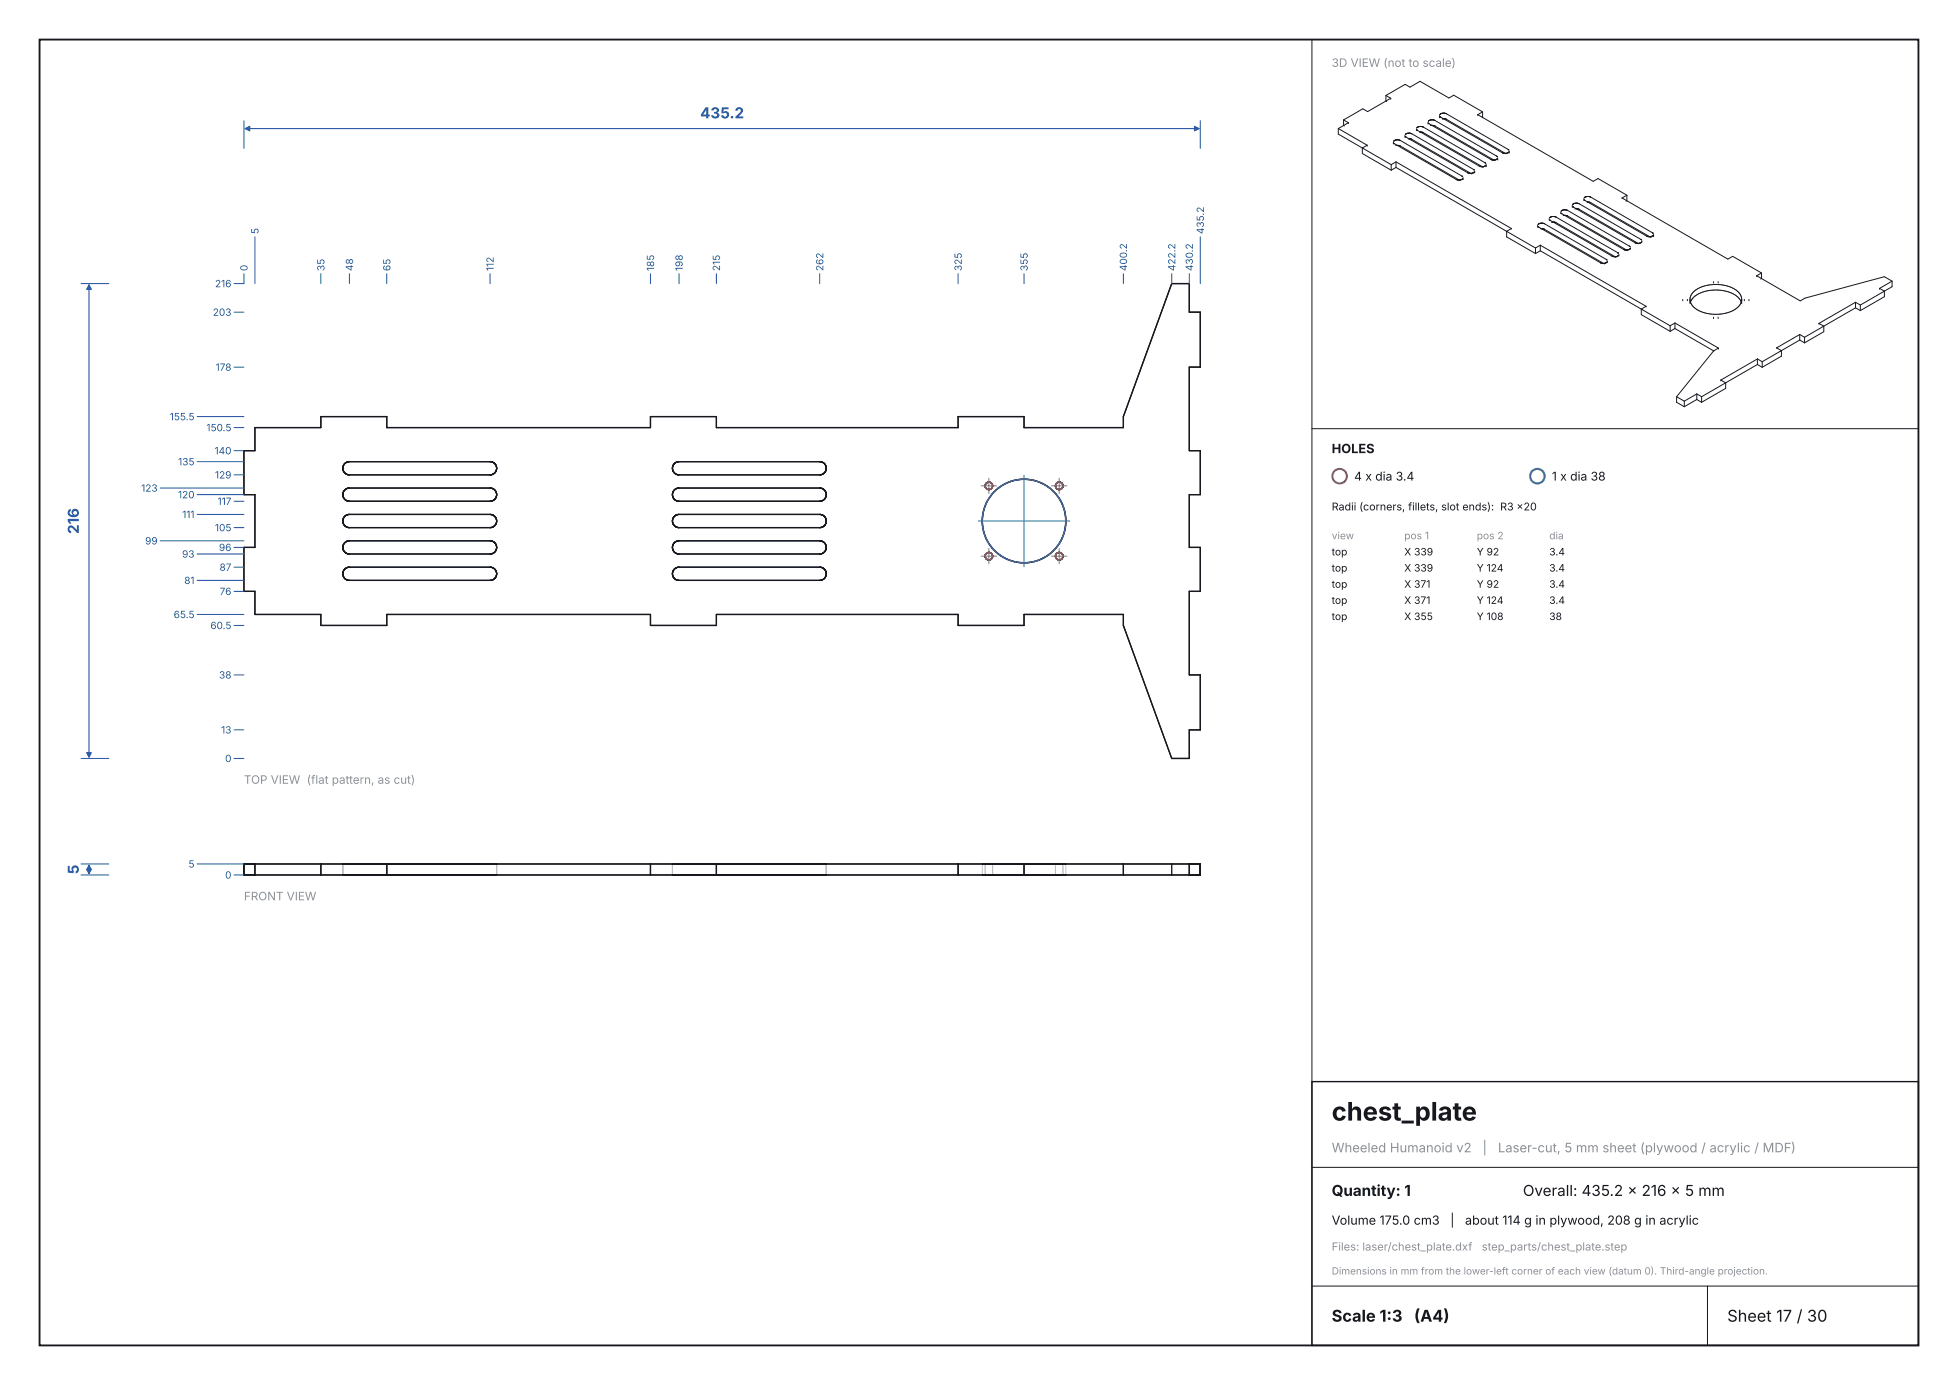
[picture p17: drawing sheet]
<svg xmlns="http://www.w3.org/2000/svg" width="297mm" height="210mm" viewBox="0 0 297 210" stroke-linecap="round" stroke-linejoin="round" font-family="sans-serif">
<defs><g id="words">
<text font-size="3.9" fill="#16181d" x="202" y="169.9">chest_plate</text>
<g font-size="2.5" fill="#16181d">
<text x="202" y="200.4">Scale 1:3</text>
<text x="214.5" y="200.4">(A4)</text>
<text x="262" y="200.4">Sheet 17 / 30</text>
</g>
<g font-size="2.3" fill="#1f4fa3">
<text x="106.2" y="17.9">435.2</text>
<text x="11.9" y="81" transform="rotate(-90 11.9 81)">216</text>
<text x="11.9" y="132.6" transform="rotate(-90 11.9 132.6)">5</text>
</g>
<g font-size="2.3" fill="#16181d">
<text x="202" y="181.3">Quantity: 1</text>
<text x="231" y="181.3">Overall: 435.2 x 216 x 5 mm</text>
</g>
<g font-size="2" fill="#8a8f98">
<text x="202" y="174.7">Wheeled Humanoid v2</text>
<text x="224.9" y="174.7">|</text>
<text x="227.2" y="174.7">Laser-cut, 5 mm sheet (plywood / acrylic / MDF)</text>
</g>
<g font-size="1.9" fill="#16181d">
<text x="202" y="68.7">HOLES</text>
<text x="202" y="185.7">Volume 175.0 cm3</text>
<text x="220" y="185.7">|</text>
<text x="222.2" y="185.7">about 114 g in plywood, 208 g in acrylic</text>
</g>
<g font-size="1.8" fill="#8a8f98">
<text x="202" y="10.1">3D VIEW (not to scale)</text>
<text x="37" y="118.8">TOP VIEW (flat pattern, as cut)</text>
<text x="37" y="136.5">FRONT VIEW</text>
</g>
<g font-size="1.8" fill="#16181d">
<text x="205.4" y="72.9">4 x dia 3.4</text>
<text x="235.4" y="72.9">1 x dia 38</text>
</g>
<g font-size="1.7" fill="#8a8f98">
<text x="202" y="189.6">Files: laser/chest_plate.dxf</text>
<text x="224.8" y="189.6">step_parts/chest_plate.step</text>
</g>
<g font-size="1.6" fill="#16181d">
<text x="202" y="77.4">Radii (corners, fillets, slot ends): R3 x20</text>
<text x="202" y="84.2">top</text>
<text x="202" y="86.7">top</text>
<text x="202" y="89.1">top</text>
<text x="213" y="84.2">X 339</text>
<text x="213" y="86.7">X 339</text>
<text x="213" y="89.1">X 371</text>
<text x="224" y="84.2">Y 92</text>
<text x="224" y="86.7">Y 124</text>
<text x="224" y="89.1">Y 92</text>
<text x="235" y="84.2">3.4</text>
<text x="235" y="86.7">3.4</text>
<text x="235" y="89.1">3.4</text>
<text x="202" y="91.6">top</text>
<text x="202" y="94">top</text>
<text x="213" y="91.6">X 371</text>
<text x="213" y="94">X 355</text>
<text x="224" y="91.6">Y 124</text>
<text x="224" y="94">Y 108</text>
<text x="235" y="91.6">3.4</text>
<text x="235" y="94">38</text>
</g>
<g font-size="1.6" fill="#8a8f98">
<text x="202" y="81.8">view</text>
<text x="213" y="81.8">pos 1</text>
<text x="224" y="81.8">pos 2</text>
<text x="235" y="81.8">dia</text>
</g>
<g font-size="1.5" fill="#1f4fa3">
<text x="39.2" y="35.5" transform="rotate(-90 39.2 35.5)">5</text>
<text x="182.6" y="35.5" transform="rotate(-90 182.6 35.5)">435.2</text>
<text x="37.6" y="41.1" transform="rotate(-90 37.6 41.1)">0</text>
<text x="49.2" y="41.1" transform="rotate(-90 49.2 41.1)">35</text>
<text x="53.6" y="41.1" transform="rotate(-90 53.6 41.1)">48</text>
<text x="59.2" y="41.1" transform="rotate(-90 59.2 41.1)">65</text>
<text x="74.9" y="41.1" transform="rotate(-90 74.9 41.1)">112</text>
<text x="99.2" y="41.1" transform="rotate(-90 99.2 41.1)">185</text>
<text x="103.6" y="41.1" transform="rotate(-90 103.6 41.1)">198</text>
<text x="109.2" y="41.1" transform="rotate(-90 109.2 41.1)">215</text>
<text x="124.9" y="41.1" transform="rotate(-90 124.9 41.1)">262</text>
<text x="145.9" y="41.1" transform="rotate(-90 145.9 41.1)">325</text>
<text x="155.9" y="41.1" transform="rotate(-90 155.9 41.1)">355</text>
<text x="171" y="41.1" transform="rotate(-90 171 41.1)">400.2</text>
<text x="178.3" y="41.1" transform="rotate(-90 178.3 41.1)">422.2</text>
<text x="181" y="41.1" transform="rotate(-90 181 41.1)">430.2</text>
<text x="32.3" y="47.9">203</text>
<text x="32.6" y="43.6">216</text>
<text x="32.7" y="56.2">178</text>
<text x="25.7" y="63.7">155.5</text>
<text x="31.3" y="65.4">150.5</text>
<text x="27" y="70.6">135</text>
<text x="32.5" y="68.9">140</text>
<text x="21.4" y="74.6">123</text>
<text x="27" y="75.6">120</text>
<text x="32.6" y="72.6">129</text>
<text x="33" y="76.6">117</text>
<text x="22" y="82.6">99</text>
<text x="27.6" y="78.6">111</text>
<text x="32.6" y="80.6">105</text>
<text x="33.2" y="83.6">96</text>
<text x="27.6" y="84.6">93</text>
<text x="27.9" y="88.6">81</text>
<text x="33.3" y="86.6">87</text>
<text x="26.3" y="93.7">65.5</text>
<text x="31.9" y="95.4">60.5</text>
<text x="33.3" y="90.2">76</text>
<text x="33.2" y="102.9">38</text>
<text x="33.5" y="111.2">13</text>
<text x="34.1" y="115.6">0</text>
<text x="28.6" y="131.6">5</text>
<text x="34.1" y="133.2">0</text>
</g>
<text font-size="1.5" fill="#8a8f98" x="202" y="193.3">Dimensions in mm from the lower-left corner of each view (datum 0). Third-angle projection.</text>
</g></defs>
<path d="M6 6h285v198h-285z" fill="none" stroke="#16181d" stroke-width=".28"/>
<circle cx="203.2" cy="72.2" r="1.1" fill="none" stroke="#d1495b" stroke-width=".32"/>
<circle cx="233.2" cy="72.2" r="1.1" fill="none" stroke="#1b9e77" stroke-width=".32"/>
<path d="M199 164h92v40h-92z" fill="none" stroke="#16181d" stroke-width=".21"/>
<g fill="none" stroke="#b9bdc6" stroke-width=".15" stroke-dasharray=".2 .1">
<path d="M38.7 132.6v-1.5M48.7 132.6v-1.5M52 132.6v-1.5M58.7 132.6v-1.5M75.3 132.6v-1.5M98.7 132.6v-1.5M102 132.6v-1.5M108.7 132.6v-1.5M125.3 132.6v-1.5M145.3 132.6v-1.5M149 132.6v-1.5M149.4 132.6v-1.5"/>
<path d="M150.6 132.6v-1.5M155.3 132.6v-1.5M160.1 132.6v-1.5M161.2 132.6v-1.5M161.7 132.6v-1.5M170.4 132.6v-1.5M177.7 132.6v-1.5M180.4 132.6v-1.5"/>
</g>
<g fill="none" stroke="#16181d" stroke-width=".19">
<path d="M38.7 64.8h10v-1.6h10v1.6h40v-1.6h10v1.6h36.6v-1.6h10v1.6h15.1v-1.6l7.3-20.2h2.7v4.3h1.7v8.4h-1.7v12.6h1.7v6.7h-1.7v8h1.7v6.7h-1.7v12.6h1.7v8.4h-1.7v4.3h-2.7l-7.3-20.2v-1.6h-15.1v1.6h-10v-1.6h-36.6v1.6h-10v-1.6h-40v1.6h-10v-1.6h-10v-3.5h-1.7v-6.7h1.7v-8h-1.7v-6.7h1.7zM52.3 70.3l.3-.2 .4-.1h21.4l.6 .3 .3 .3v.4l-.3 .7-.6 .3h-21.5l-.5-.2-.3-.4-.1-.6zM52.3 74.3l.3-.2 .4-.1h21.4l.6 .3 .3 .3v.4l-.3 .7-.6 .3h-21.5l-.5-.2-.3-.4-.1-.6zM52.3 78.3l.3-.2 .4-.1h21.4l.6 .3 .3 .3v.4l-.3 .7-.6 .3h-21.5l-.5-.2-.3-.4-.1-.6zM102.3 78.3l.3-.2 .4-.1h21.4l.6 .3 .3 .3v.4l-.3 .7-.6 .3h-21.4l-.6-.2-.3-.4-.1-.6zM102.3 74.3l.3-.2 .4-.1h21.4l.6 .3 .3 .3v.4l-.3 .7-.6 .3h-21.4l-.6-.2-.3-.4-.1-.6zM102.3 70.3l.3-.2 .4-.1h21.4l.6 .3 .3 .3v.4l-.3 .7-.6 .3h-21.4l-.6-.2-.3-.4-.1-.6zM149.4 73.7h.1M149.4 73.7v.1M149.4 73.6v.1M149.4 73.6h.1M149.4 73.8h.1"/>
<path d="M149.5 73.8v.1M149.5 73.9h.1M149.5 73.9v.1M149.5 74h.1M149.6 74v.1M149.6 73.3l-.2 .3M149.6 74.1h.1M149.6 73.3h.1M149.6 73.2v.1M149.6 73.2h.1M149.7 73.2h-.1M149.7 74.1h.1"/>
<path d="M149.7 73.2h.1M149.7 74.1v.1M149.7 74.2h.1M149.8 73.1l-.1 .1M149.8 74.2h.1M149.8 73.1h.1M149.9 73.1h-.1M149.9 73.1h.1M150 73.1h-.1M150 73.1h.1M150.1 73.1h.1M150.2 74.2h-.3"/>
<path d="M150.2 73.1h.1M150.2 74.2h.1M150.2 73.1l.1 .1M150.3 74.2h-.1M150.3 73.2h.1M150.3 74.1v.1M150.3 74.1h.1M150.4 74.1h-.1M150.4 73.2h.1M150.4 74.1h.1M150.4 73.2l.1 .3M150.4 74v.1"/>
<path d="M150.5 74h-.1M150.5 73.5h.1M150.5 73.5l.1 .1M150.5 73.8v.2M150.6 73.8h-.1M150.6 73.6h.1M150.6 73.6v.1M150.6 73.7v.1M150.6 73.7h.1M160.1 73.7h.1M160.1 73.7v.1M160.1 73.6v.1"/>
<path d="M160.1 73.6h.1M160.1 73.8h.1M160.1 73.8v.1M160.1 73.5v.1M160.1 73.5h.1M160.1 73.9h.1M160.2 73.4l-.1 .1M160.2 73.9v.1M160.2 73.4h.1M160.2 74h.1M160.2 74l.1 .1M160.3 73.3l-.1 .1"/>
<path d="M160.3 74.1h.1M160.3 73.3h.1M160.3 74.1l.2 .1M160.4 73.2l-.1 .1M160.4 73.2h.1M160.4 73.1v.1M160.5 73.1h-.1M160.5 73.1h.1M160.5 74.2h.1M160.6 73.1h-.1M160.6 74.2h.1M160.6 73.1h.1"/>
<path d="M160.7 73.1h.1M160.7 73.1h-.1M160.7 74.2h.1M160.8 74.2h-.1M160.8 73.1l.3 .2M160.8 74.2h.1M160.9 74.2h-.1M160.9 74.2h.1M161.1 73.3h.1M161.1 73.3l.1 .1M161.2 74l-.3 .2M161.2 73.4h.1"/>
<path d="M161.2 73.9v.1M161.2 73.4v.1M161.2 73.9h.1M161.2 73.5h.1M161.2 73.5v.2M161.2 73.8v.1M161.2 73.8h.1M161.2 73.7v.1M161.2 73.7h.1M52.3 82.3l.3-.2 .4-.1h21.4l.6 .3 .3 .3v.4l-.3 .7-.6 .3h-21.5l-.5-.2-.3-.4-.1-.6zM52.3 86.3l.3-.2 .4-.1h21.4l.6 .3 .3 .3v.4l-.3 .7-.6 .3h-21.5l-.5-.2-.3-.4-.1-.6zM102.3 86.3l.3-.2 .4-.1h21.4l.6 .3 .3 .3v.4l-.3 .7-.6 .3h-21.4l-.6-.2-.3-.4-.1-.6z"/>
<path d="M102.3 82.3l.3-.2 .4-.1h21.4l.6 .3 .3 .3v.4l-.3 .7-.6 .3h-21.4l-.6-.2-.3-.4-.1-.6zM149.4 84.4h.1M149.4 84.3v.1M149.4 84.4l.1 .1M149.4 84.2v.1M149.5 84.5h.1M149.5 84.5v.1M149.5 84.6h.1M149.5 84.1l-.1 .1M149.5 84.1h.1M149.5 84.6v.1M149.5 84.7l.2 .1"/>
<path d="M149.7 84.8h.1M149.7 84.8l.1 .1M149.8 84.9h.1M149.9 84.9h.1M149.9 83.8l-.4 .3M150 83.8h-.1M150 84.9h.1M150 83.8h.1M150.1 84.9h-.1M150.1 83.8h.1M150.2 84.9h-.1M150.2 83.8h.1"/>
<path d="M150.2 84.9h.1M150.2 83.8l.2 .1M150.3 84.8l-.1 .1M150.3 84.8h.1M150.4 84.7l-.1 .1M150.4 83.9v.1M150.4 84.7h.1M150.4 84l.1 .1M150.5 84.7h-.1M150.5 84.6v.1M150.5 84.1h.1M150.5 84.6h.1"/>
<path d="M150.5 84.1v.1M150.5 84.5v.1M150.5 84.2h.1M150.5 84.5h.1M150.6 84.2v.1M150.6 84.4l-.1 .1M150.6 84.3v.1M150.6 84.4h.1M160.1 84.4h.1M160.1 84.3v.1M160.1 84.4v.2M160.1 84.2v.1"/>
<path d="M160.1 84.2h.1M160.1 84.1v.1M160.1 84.6h.1M160.2 84.6h.1M160.2 84.6v.1M160.2 84.7l.1 .1M160.3 83.9l-.2 .2M160.3 84.8h.1M160.3 83.9h.1M160.4 83.9h-.1M160.4 83.8v.1M160.4 83.8h.1"/>
<path d="M160.4 84.8l.1 .1M160.5 83.8h-.1M160.5 84.9h.1M160.5 83.8h.1M160.6 83.8h-.1M160.6 83.8h.1M160.6 84.9h.1M160.7 83.8h.1M160.7 83.8h-.1M160.7 84.9h.1M160.8 84.9h-.1M160.8 83.8h.1"/>
<path d="M160.8 84.9h.1M160.9 84.9h-.1M160.9 83.8h.1M160.9 84.8v.1M160.9 84.8h.1M160.9 83.8l.1 .1M161 84.8h-.1M161 83.9h.1M161 84.8h.1M161.1 84.7l-.1 .1M161.1 83.9h.1M161.1 84.7h.1"/>
<path d="M161.1 83.9v.1M161.1 84h.1M161.1 84l.1 .1M161.2 84.1h.1M161.2 84.1v.1M161.2 84.5l-.1 .2M161.2 84.2h.1M161.2 84.5h.1M161.2 84.2v.1M161.2 84.4v.1M161.2 84.3v.1M161.2 84.4h.1"/>
<path d="M37 131h145.1v1.7h-145.1zM38.7 131v1.7M48.7 131v1.7M52 131v.1M58.7 131v1.7M75.3 131v.1M98.7 131v1.7M102 131v.1M108.7 131v1.7M125.3 131v.1M145.3 131v1.7M149 131v.1"/>
<path d="M149.4 131v.1M150.6 131v.1M155.3 131v1.7M160.1 131v.1M161.2 131v.1M161.7 131v.1M170.4 131v1.7M177.7 131v1.7M180.4 131v1.7"/>
<circle cx="155.3" cy="79" r="6.3"/>
</g>
<g fill="none" stroke="#1f4fa3" stroke-width=".15">
<path d="M37 18.3v4.2M182.1 18.3v4.2M38.7 35.9v7.1M182.1 35.9v7.1M12.3 43h4.2M35.5 55.7h1.5M35.5 47.3h1.5M37 41.5v1.5h-1.5M48.7 41.5v1.5M53 41.5v1.5M58.7 41.5v1.5M74.3 41.5v1.5"/>
<path d="M98.7 41.5v1.5M103 41.5v1.5M108.7 41.5v1.5M124.3 41.5v1.5M145.3 41.5v1.5M155.3 41.5v1.5M170.4 41.5v1.5M177.7 41.5v1.5M180.4 41.5v1.5M24.3 74h12.7M29.9 78h7.1M29.9 75h7.1"/>
<path d="M29.9 70h7.1M29.9 63.2h7.1M35.5 80h1.5M35.5 76h1.5M35.5 72h1.5M35.5 68.3h1.5M35.5 64.8h1.5M24.3 82h12.7M29.9 93.2h7.1M29.9 88h7.1M29.9 84h7.1M35.5 94.8h1.5"/>
<path d="M35.5 89.7h1.5M35.5 86h1.5M35.5 83h1.5M12.3 115h4.2M35.5 115h1.5M35.5 110.7h1.5M35.5 102.3h1.5M12.3 132.7h4.2M12.3 131h4.2M29.9 131h7.1M35.5 132.7h1.5"/>
</g>
<path d="M37.2 19.5h144.7M13.5 43.2v71.6M13.5 131.2v1.3" fill="none" stroke="#1f4fa3" stroke-width=".16"/>
<g fill="#1f4fa3" stroke="#1f4fa3" stroke-width=".16">
<path d="M181.2 19.1l.7 .4-.7 .4z"/>
<path d="M37.2 19.5l.7-.4v.8z"/>
<path d="M13.5 43.2l.4 .7h-.8z"/>
<path d="M13.1 114.1h.8l-.4 .7z"/>
<path d="M13.5 131.2l.4 .7h-.8z"/>
<path d="M13.1 131.8h.8l-.4 .7z"/>
</g>
<g fill="none" stroke="#16181d" stroke-width=".15">
<path d="M199 6v198M203 19.5v.8l8 4.7M203 19.5l4.4 2.5M203.8 18.2v.8l.1 .1M203.8 18.2l.7 .4M204.5 18.6l-1.5 .9M204.5 18.6v.1M210.2 14.5v.8l.1 .1M210.2 14.5l2.9-1.7 .8 .4 1.5-.9 4.4 2.6 .7-.5 4.4 2.6M210.2 14.5l.8 .4M211 14.9l-3.5 2-.8-.4-2.9 1.7M211 14.9v.1"/>
<path d="M214.9 19.5v.3M214.9 19.7l.1 .1M214.9 19.4h.1M215 19.3l-.1 .1M215 19.8h.1M215 19.3h.1M215 19.8l9.4 5.4M215.1 19.3h-.1M215.1 19.3h.1M215.1 19.2v.1M215.1 19.2h.1M215.2 19.2h-.1"/>
<path d="M215.3 19.2h-.1M215.4 19.2h-.1M215.4 19.2h.1M215.5 19.2h-.1M215.5 19.2h.1M215.6 19.2h.1M215.7 19.2h.1M215.8 19.2h.1M215.8 19.2l.1 .1M215.9 19.3l9.4 5.4M216.6 18.5v.3M216.7 18.7h.1"/>
<path d="M216.7 18.4h.1M216.7 18.3v.1M216.7 18.3h.1M216.7 18.7l9.4 5.5M216.8 18.3h-.1M216.8 18.3h.1M216.8 18.2v.1M216.9 18.2h-.1M216.9 18.2h.1M217 19h.1M217.2 18.2h-.3M217.2 19h-.2"/>
<path d="M217.2 19h.1M217.2 18.2h.1M217.3 19h.1M217.3 18.2h.1M217.4 19h.1M217.4 18.2h.1M217.5 19v.1M217.5 18.2h.1M217.5 19.1h.1M217.6 19.1l9.2 5.3M217.6 18.2v.1M217.6 18.3l9.5 5.4"/>
<path d="M218.4 17.5v.4M218.4 17.7h.1M218.4 17.4h.1M218.5 17.7h.1M218.5 17.3l-.1 .1M218.5 17.7v.1M218.5 17.3h.1M218.5 17.8l9.4 5.4M218.6 17.3h-.1M218.8 17.2l-.2 .1M218.8 18h.1M218.8 17.2h.1"/>
<path d="M218.9 18h-.1M218.9 17.2h-.1M218.9 18h.1M218.9 17.2h.1M218.9 18h.2M218.9 17.2h.2M219.1 18h.1M219.1 17.2h.1M219.2 18h.1M219.2 17.2h.1M219.2 18l.1 .1M219.3 18.1h.1"/>
<path d="M219.3 17.2h.1M219.3 17.2l9.5 5.5M219.4 18.1h.1M219.4 18.1l9 5.2M224.2 17.4l17.5 10.1 .7-.4 4.4 2.5M224.2 17.4v.1M224.9 17l-.7 .4M224.9 17l-.1 .8M207.4 22l-.8 .4v.9l4.4 2.5M207.4 22v.2M211 25v.8M211.4 21.5v.3"/>
<path d="M211.4 21.7l.1 .1M211.4 21.4h.1M211.5 21.3l-.1 .1M211.5 21.8h.1M211.5 21.8l9.4 5.4M211.6 21.3h-.1M211.6 21.3h.1M211.7 21.2l-.1 .1M211.7 21.2h.1M211.8 25.4l16.8 9.7M211.8 25.4l-.8 .4M211.8 24.5l-.8 .5"/>
<path d="M211.8 24.5v.9M211.8 24.5l17.5 10.2M211.8 22.1h-.1M211.8 21.2h-.1M211.8 21.2h.1M212 22h-.2M212 21.2h-.2M212 22h.1M212 21.2h.1M212 22l.2 .1M212.1 21.2h.1M212.2 22.1h.1"/>
<path d="M212.2 21.2h.1M212.3 22.1h.1M212.3 21.2v.1M212.3 21.3h.1M212.4 22.1h.1M212.4 21.3l9.3 5.4M212.4 22.1l9 5.3M213.1 20.5v.3M213.2 20.7h.1M213.2 20.4h.1M213.2 20.7l.1 .1M213.2 20.3v.1"/>
<path d="M213.2 20.3h.1M213.3 20.8h.1M213.3 20.8l9.3 5.4M213.3 20.3h-.1M213.3 20.3h.1M213.4 20.3h-.1M213.4 20.2v.1M213.4 20.2h.1M213.5 20.2h-.1M213.6 21h.1M213.7 20.2h-.2M213.7 21h-.1"/>
<path d="M213.7 21h.1M213.7 20.2h.1M213.8 21h.1M213.8 20.2h.1M213.9 21h.1M213.9 20.2h.1M213.9 21l.1 .1M213.9 20.2l.2 .1M214 21.1h.1M214 21.1l9.3 5.3M214.1 20.3h.1M214.1 20.3l9.4 5.4"/>
<path d="M215.4 20h-.1M215.4 20h.1M215.5 20h-.1M215.5 20h.1M215.6 20l.2 .1M215.8 20.1h.1M215.9 20.1l9.1 5.3M220.9 27.2h.1M220.9 27.2l.1 .1M221 27.3h.1M221 27.3h.3M221.3 27.3h.1"/>
<path d="M221.4 27.3h-.1M221.5 27.3h-.1M221.6 27.3h-.1M221.6 27.3h.1M221.7 26.7h.1M221.8 27.2l-.2 .1M221.8 26.7h.1M221.8 27.2h.1M221.8 26.7l.1 .1M221.9 27.1l-.1 .1M221.9 27v.2M222.6 26.2h.1"/>
<path d="M222.6 26.2l.2 .1M222.8 26.3h.1M222.9 26.3h.1M223 26.3h.1M223.2 26.3h-.1M223.2 26.3h.1M223.3 26.3h-.1M223.4 26.2l-.1 .1M223.5 26.2h-.1M223.5 26.2h.1M223.5 25.7h.1M223.6 26.2h-.1"/>
<path d="M223.6 25.7h.1M223.6 26.1v.1M223.6 25.7v.1M223.6 25.8h.1M223.6 26.1h.1M223.7 25.9v.3M224.4 25.2h.1M224.5 25.2h.1M224.6 25.2v.1M224.6 25.3h.2M224.9 25.3h-.1M225 25.3h-.1"/>
<path d="M225 25.3h.1M225.2 25.2l-.2 .1M225.2 25.2h.1M225.3 25.2h-.1M225.3 24.7h.1M225.3 25.2h.1M225.3 25.1v.1M225.3 24.7l.1 .1M225.4 24.8h.1M225.4 25.1h-.1M225.4 25.1h.1M225.4 24.9v.4"/>
<path d="M226.1 24.2h.1M226.2 24.2h.1M226.3 24.2h.1M226.3 24.2l.1 .1M226.4 24.3h.1M226.5 24.3h.1M226.6 24.3h.1M226.9 24.2l-.3 .1M226.9 24.2h.1M227 24.2h-.1M227 24.2h.1M227.1 23.7h.1"/>
<path d="M227.1 24.1l-.1 .1M227.1 24.1h.1M227.1 23.7v.1M227.2 23.9v.4M227.9 23.2h.1M228 23.2h.1M228.1 23.2h.1M228.1 23.2l.1 .1M228.2 23.3h.1M228.4 23.3h-.1M228.4 23.3h.1M228.5 35.1v.8l4.4 2.5"/>
<path d="M228.5 35.1l4.4 2.5M228.5 23.2l-.1 .1M228.6 23.2h-.1M228.6 23.2h.1M228.7 23.2h-.1M228.7 23.2h.1M228.8 23.1l-.1 .1M228.8 22.7h.1M228.8 23.1h.1M228.8 22.7l.1 .1M228.9 23.1h-.1M228.9 23v.1"/>
<path d="M228.9 22.9v.3M229.3 34.7l-.8 .4M229.3 34.7h.1M232.9 37.6v.8M233.2 34.2v.3M233.3 34.3v.1M233.3 34.4h.1M233.3 34h.1M233.4 34h-.1M233.4 34h.1M233.4 34.4h.1M233.4 33.9v.1"/>
<path d="M233.4 34.4l9.5 5.5M233.5 33.9h-.1M233.5 33.9h.1M233.6 33.9h-.1M233.6 33.9h.1M233.6 37.2l16.1 9.2M233.6 38l19.7 11.4M233.6 38l-.7 .4M233.6 37.2l-.7 .4M233.6 37.2v.8M233.7 33.8l-.1 .1M233.7 34.7h.1"/>
<path d="M233.8 34.7h-.1M233.8 33.8h-.1M233.9 34.7h-.1M233.9 33.8h-.1M233.9 34.7h.1M233.9 33.8h.1M234 34.7h.1M234 33.8l.1 .1M234.1 34.7l9.3 5.3M234.1 33.9h.1M234.2 33.9h.1M234.3 33.9l9.3 5.4"/>
<path d="M235 33.2v.2M235 33.3l.1 .1M235.1 33h-.1M235.1 33h.1M235.1 33.4h.1M235.2 33.4l9.3 5.4M235.2 32.9l-.1 .1M235.2 32.9h.1M235.3 32.9h-.1M235.3 32.9h.1M235.4 32.9h-.1M235.4 32.8v.1"/>
<path d="M235.5 33.7h-.1M235.5 32.8h-.1M235.5 33.7h.1M235.5 32.8h.1M235.7 33.7h-.2M235.7 32.8h-.2M235.7 33.7h.1M235.7 32.8h.1M235.8 33.7h.1M235.8 32.8h.1M235.8 32.8l.1 .1M235.9 33.7h.1"/>
<path d="M235.9 32.9h.1M235.9 32.9l9.5 5.5M236 33.7h.1M236 33.7l9.1 5.3M236.7 32.2v.2M236.8 32.3h.1M236.8 32h.1M236.8 32.3v.1M236.8 32.4h.1M236.9 32h-.1M236.9 32.4l9.5 5.5M236.9 31.9v.1"/>
<path d="M236.9 31.9h.1M237 31.9h-.1M237 31.9h.1M237.1 31.9h-.1M237.1 31.8v.1M237.1 32.7h.1M237.2 32.7h-.1M237.2 31.8h-.1M237.3 32.7h-.1M237.3 31.8h-.1M237.3 31.8h.1M237.3 32.7h.1"/>
<path d="M237.4 32.7h.1M237.4 31.8h.1M237.5 32.7h.1M237.5 31.8l.2 .1M237.6 32.7h.1M237.6 32.7l9.2 5.3M237.7 31.9h.1M237.8 31.9h.1M237.8 31.9l9.4 5.4M238.5 31.2v.2M238.6 31.3h.1M238.6 31h-.1"/>
<path d="M238.6 31h.1M238.6 31.3v.1M238.6 31.4h.1M238.7 31.4l9.3 5.4M238.7 30.9l-.1 .1M238.7 30.9h.1M238.8 30.8l-.1 .1M238.8 30.8h.1M238.9 30.8h-.1M238.9 31.7h.1M238.9 30.8h.1M239 30.8h-.1"/>
<path d="M239 31.6v.1M239.1 31.6h-.1M239.1 30.8h-.1M239.1 31.6h.1M239.1 30.8h.1M239.2 31.6l.1 .1M239.2 30.8h.1M239.3 31.7h.1M239.3 30.8h.1M239.4 31.7h.1M239.4 30.8l.1 .1M239.5 31.7h.1"/>
<path d="M239.5 30.9h.1M239.5 30.9l9.5 5.5M239.5 31.7l9.1 5.3M240.2 30.1v.3M240.3 30.3h.1M240.3 30h.1M240.3 30.3l.1 .1M240.4 29.9l-.1 .1M240.4 30.4h.1M240.4 29.9h.1M240.4 30.4l9.5 5.4M240.6 29.8l-.2 .1"/>
<path d="M240.6 29.8h.1M240.7 29.8h-.1M240.7 29.8h.1M240.8 29.8h-.1M240.8 30.6h-.1M240.9 30.6h-.1M240.9 29.8h-.1M240.9 30.6h.1M240.9 29.8h.1M241 30.6h.1M241 29.8h.1M241 30.6l.1 .1"/>
<path d="M241 29.8h.2M241.1 30.7h.1M241.2 30.7l9.3 5.3M241.2 29.8v.1M241.2 29.9h.1M241.3 29.9h.1M241.3 29.9l9.4 5.4M242.9 39.9h.1M243 39.9h.1M243.1 39.9h.1M243.2 39.9h.1M243.3 39.9h-.1"/>
<path d="M243.4 39.9h-.1M243.4 39.9h.1M243.5 39.9h-.1M243.6 39.9h-.1M243.6 39.8v.1M243.6 39.3h.1M243.7 39.3v.1M243.7 39.8h-.1M243.7 39.4h.1M243.7 39.8h.1M243.8 39.7l-.1 .1M243.8 39.7h.1"/>
<path d="M243.8 39.6v.2M244.5 38.8h.1M244.5 38.8l.1 .1M244.6 38.9h.1M244.6 38.9h.2M244.8 38.9h.1M244.8 38.9h.2M245 38.9h.1M245.1 38.9h-.1M245.1 38.9h.1M245.3 38.9h-.2M245.3 38.9h.1"/>
<path d="M245.4 38.8l-.1 .1M245.4 38.8h.1M245.4 38.4h.1M245.5 38.4h.1M245.5 38.7l-.1 .1M245.5 38.7h.1M245.6 38.6v.2M246 30l16.1 9.3 .7-.4 4.4 2.5M246 30v.1M246.4 37.9h.1M246.5 37.9h.1M246.6 37.9h.1"/>
<path d="M246.8 37.9h-.1M246.8 29.6v.8l-.1 .1M246.8 29.6l-.8 .4M246.9 37.9h-.1M246.9 37.9h.1M247.1 37.8l-.2 .1M247.1 37.8h.1M247.2 37.3v.1M247.2 37.4h.1M247.2 37.7l-.1 .1M247.3 37.7h-.1M247.3 37.7h.1"/>
<path d="M247.3 37.6v.2M248 36.8h.1M248.1 36.8h.1M248.1 36.8v.1M248.1 36.9h.1M248.2 36.9h.1M248.2 36.9h.2M248.4 36.9h.1M248.5 36.9h-.1M248.6 36.9h-.1M248.8 36.9h-.2M248.8 36.9h.1"/>
<path d="M248.8 36.8v.1M248.9 36.8h-.1M248.9 36.8h.1M249 36.4h.1M249 36.7l-.1 .1M249 36.7h.1M249.1 36.6v.1M249.9 35.8v.1M249.9 35.9h.1M250 35.9h.1M250 35.9h.3M250.3 35.9h.1"/>
<path d="M250.4 35.9h-.1M250.4 35.9h.1M250.5 35.8l-.1 .1M250.6 35.8h-.1M250.6 35.8h.1M250.7 35.8h-.1M250.7 35.7v.1M250.7 35.3v.1M250.7 35.7h.1M250.7 35.4h.1M250.8 35.7h-.1M250.8 35.7h.1"/>
<path d="M250.8 35.5v.4M249.7 46.4l-.7 .5v.8l4.3 2.5M249.7 46.4v.1M253.3 49.4v.8M254.1 49l6.6 3.8M254.1 49.8l5.9 3.4M254.1 49.8l-.8 .4M254.1 49l-.8 .4M254.1 49v.8M255.2 45.4v.2M256 45.4v.2M256.3 45.4v.6"/>
<path d="M257.4 59.7l-1.9 1.1M257.4 59.7v.9M257.4 59.7l.7 .5M259.9 42.7v.2M259.9 48.1v.2M260.6 42.7v.2M260.6 48.1v.2M260.7 52.8l-.8 .4-5.6 7M260.7 52.8v.1M261 57.6v.2M261 57.6l.8 .4M261.8 58l-3.7 2.2"/>
<path d="M261.8 58v.9l-3.7 2.1M264.2 46a3.4 3.4 0 0 0-3.3-2 4.7 4.7 0 0 0-4.3 1.5l-.2 .5M264.2 45.4a2.75 2.75 0 0 0-2.5-2.1 5.2 5.2 0 0 0-5.1 1.2l-.3 .9M264.2 45.4a2.65 2.65 0 0 1-2.5 2.1 5.3 5.3 0 0 1-5-1.2l-.4-.9M264.2 45.4v.6M264.6 45.4v.2M265.3 45.4v.2M266.5 41.8l6.6 3.8 .7-.4 12-3.2 1.2 .6M266.5 41.8v.2M266.6 55.3l.7 .4M266.6 54.4l-5.6 3.2M266.6 55.3l-4.9 2.8"/>
<path d="M266.6 54.4v.9M266.6 54.4l.7 .4M267.2 41.4v.8l-.1 .1M267.2 41.4l-.7 .4M267.3 54.8v.9M269.5 52.7v.1M269.5 52.7l.7 .5v.8l-2.9 1.7M273 51.6l-5.7 3.2M273 50.7l-3.5 2M273 50.7v.9M273 51.6l.7 .4M273 50.7l.7 .4"/>
<path d="M273.7 51.1v.9M275.9 49v.2M275.9 49l.7 .5v.8l-2.9 1.7M281.5 46.7l-7.8 4.4M281.5 45.8l-5.6 3.2M281.5 45.8v.9M281.5 46.7l.7 .4M281.5 45.8l.7 .5M282.2 46.3v.8M285.1 43.7v.2M285.1 43.7l.7 .4v.9l-3.6 2.1M287 42.6v.9l-4.8 2.8"/>
<path d="M287 42.6l-1.9 1.1M199 65h92M254.3 60.2v.8l1.2 .7M254.3 60.2l1.2 .6M255.5 60.8v.9M257.4 60.6l-1.9 1.1M257.4 60.6l.7 .4M258.1 60.2v.8M199 177h92M199 195h92M259 195v9"/>
</g>
<g fill="none" stroke="#d1495b" stroke-width=".25">
<circle cx="150" cy="73.7" r=".57"/>
<circle cx="160.7" cy="73.7" r=".57"/>
<circle cx="150" cy="84.3" r=".57"/>
<circle cx="160.7" cy="84.3" r=".57"/>
</g>
<path d="M148.8 73.7h2.4M150 72.5v2.3M159.5 73.7h2.3M160.7 72.5v2.3M148.8 84.3h2.4M150 83.2v2.3M159.5 84.3h2.3M160.7 83.2v2.3" fill="none" stroke="#d1495b" stroke-width=".15"/>
<circle cx="155.3" cy="79" r="6.3" fill="none" stroke="#1b9e77" stroke-width=".25"/>
<path d="M148.4 79h13.9M155.3 72.1v13.8" fill="none" stroke="#1b9e77" stroke-width=".15"/>
<use href="#words"/>
</svg>
